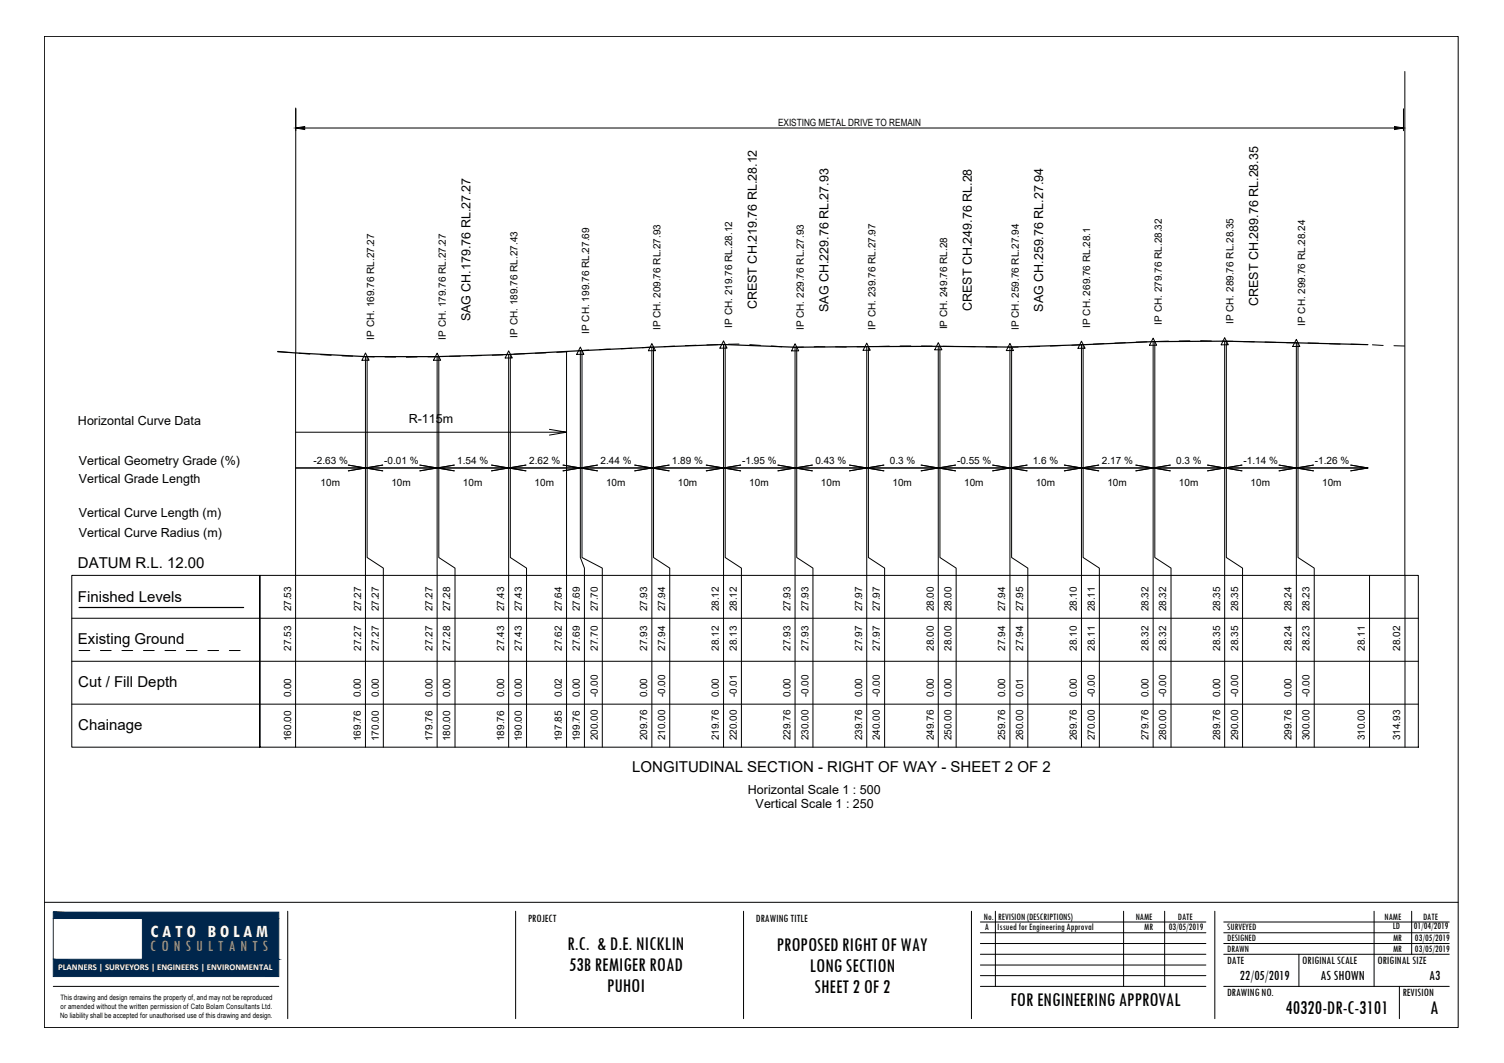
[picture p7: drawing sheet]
<svg xmlns="http://www.w3.org/2000/svg" width="420mm" height="297mm" viewBox="0 0 420 297" stroke-linecap="round" stroke-linejoin="round" font-family="sans-serif">
<defs><g id="words">
<g font-size="5.6">
<text x="158.5" y="265.4">R.C. &amp; D.E. NICKLIN</text>
<text x="217" y="265.7">PROPOSED RIGHT OF WAY</text>
<text x="159" y="271.3">53B REMIGER ROAD</text>
<text x="226.2" y="271.6">LONG SECTION</text>
<text x="169.6" y="277.2">PUHOI</text>
<text x="227.6" y="277.5">SHEET 2 OF 2</text>
<text x="282.3" y="281.2">FOR ENGINEERING APPROVAL</text>
<text x="359.1" y="283.3">40320-DR-C-3101</text>
<text x="399.5" y="283.3">A</text>
</g>
<text font-size="5.1" fill="#fafafa" x="42.1" y="262">C A T O B O L A M</text>
<text font-size="4.5" fill="#bed62f" x="42" y="265.9">C O N S U L T A N T S</text>
<g font-size="4.2">
<text x="21.7" y="158.7">DATUM R.L. 12.00</text>
<text x="21.7" y="168.2">Finished Levels</text>
<text x="21.7" y="179.9">Existing Ground</text>
<text x="21.9" y="191.9">Cut / Fill Depth</text>
<text x="21.9" y="203.9">Chainage</text>
<text x="176.6" y="215.7">LONGITUDINAL SECTION - RIGHT OF WAY - SHEET 2 OF 2</text>
</g>
<g font-size="4">
<text x="346.4" y="274">22/05/2019</text>
<text x="368.9" y="274">AS SHOWN</text>
<text x="399.2" y="274">A3</text>
</g>
<g font-size="3.5">
<text x="131.4" y="89.8" transform="rotate(-90 131.4 89.8)">SAG CH.179.76 RL.27.27</text>
<text x="211.4" y="86.4" transform="rotate(-90 211.4 86.4)">CREST CH.219.76 RL.28.12</text>
<text x="231.5" y="87.2" transform="rotate(-90 231.5 87.2)">SAG CH.229.76 RL.27.93</text>
<text x="271.5" y="86.9" transform="rotate(-90 271.5 86.9)">CREST CH.249.76 RL.28</text>
<text x="291.5" y="87.1" transform="rotate(-90 291.5 87.1)">SAG CH.259.76 RL.27.94</text>
<text x="351.5" y="85.5" transform="rotate(-90 351.5 85.5)">CREST CH.289.76 RL.28.35</text>
<text x="21.8" y="118.7">Horizontal Curve Data</text>
<text x="114.2" y="118.2">R-115m</text>
<text x="22" y="130">Vertical Geometry Grade (%)</text>
<text x="22" y="135">Vertical Grade Length</text>
<text x="22" y="144.5">Vertical Curve Length (m)</text>
<text x="22" y="150">Vertical Curve Radius (m)</text>
<text x="208.9" y="221.7">Horizontal Scale 1 : 500</text>
<text x="211.1" y="225.8">Vertical Scale 1 : 250</text>
</g>
<g font-size="3.2">
<text x="147.5" y="257.6">PROJECT</text>
<text x="211.2" y="257.6">DRAWING TITLE</text>
<text x="342.8" y="269.3">DATE</text>
<text x="363.8" y="269.3">ORIGINAL SCALE</text>
<text x="384.8" y="269.3">ORIGINAL SIZE</text>
<text x="342.8" y="278.3">DRAWING NO.</text>
<text x="391.9" y="278.3">REVISION</text>
</g>
<g font-size="2.8">
<text x="217.4" y="35.1">EXISTING METAL DRIVE TO REMAIN</text>
<text x="104.5" y="94.9" transform="rotate(-90 104.5 94.9)">IP CH. 169.76 RL.27.27</text>
<text x="124.6" y="94.9" transform="rotate(-90 124.6 94.9)">IP CH. 179.76 RL.27.27</text>
<text x="144.6" y="94.3" transform="rotate(-90 144.6 94.3)">IP CH. 189.76 RL.27.43</text>
<text x="164.6" y="93.3" transform="rotate(-90 164.6 93.3)">IP CH. 199.76 RL.27.69</text>
<text x="184.6" y="92.3" transform="rotate(-90 184.6 92.3)">IP CH. 209.76 RL.27.93</text>
<text x="204.6" y="91.5" transform="rotate(-90 204.6 91.5)">IP CH. 219.76 RL.28.12</text>
<text x="224.6" y="92.3" transform="rotate(-90 224.6 92.3)">IP CH. 229.76 RL.27.93</text>
<text x="244.6" y="92.1" transform="rotate(-90 244.6 92.1)">IP CH. 239.76 RL.27.97</text>
<text x="264.6" y="92" transform="rotate(-90 264.6 92)">IP CH. 249.76 RL.28</text>
<text x="284.6" y="92.2" transform="rotate(-90 284.6 92.2)">IP CH. 259.76 RL.27.94</text>
<text x="304.6" y="91.6" transform="rotate(-90 304.6 91.6)">IP CH. 269.76 RL.28.1</text>
<text x="324.6" y="90.7" transform="rotate(-90 324.6 90.7)">IP CH. 279.76 RL.28.32</text>
<text x="344.6" y="90.6" transform="rotate(-90 344.6 90.6)">IP CH. 289.76 RL.28.35</text>
<text x="364.6" y="91.1" transform="rotate(-90 364.6 91.1)">IP CH. 299.76 RL.28.24</text>
<text x="87.6" y="129.7">-2.63 %</text>
<text x="107.3" y="129.7">-0.01 %</text>
<text x="127.7" y="129.7">1.54 %</text>
<text x="147.8" y="129.7">2.62 %</text>
<text x="167.8" y="129.7">2.44 %</text>
<text x="187.7" y="129.7">1.89 %</text>
<text x="207.3" y="129.7">-1.95 %</text>
<text x="227.8" y="129.7">0.43 %</text>
<text x="248.6" y="129.7">0.3 %</text>
<text x="267.4" y="129.7">-0.55 %</text>
<text x="288.5" y="129.7">1.6 %</text>
<text x="307.8" y="129.7">2.17 %</text>
<text x="328.6" y="129.7">0.3 %</text>
<text x="347.4" y="129.7">-1.14 %</text>
<text x="367.4" y="129.7">-1.26 %</text>
<text x="89.6" y="135.7">10m</text>
<text x="109.3" y="135.7">10m</text>
<text x="129.3" y="135.7">10m</text>
<text x="149.3" y="135.7">10m</text>
<text x="169.3" y="135.7">10m</text>
<text x="189.3" y="135.7">10m</text>
<text x="209.3" y="135.7">10m</text>
<text x="229.3" y="135.7">10m</text>
<text x="249.3" y="135.7">10m</text>
<text x="269.4" y="135.7">10m</text>
<text x="289.3" y="135.7">10m</text>
<text x="309.4" y="135.7">10m</text>
<text x="329.3" y="135.7">10m</text>
<text x="349.4" y="135.7">10m</text>
<text x="369.3" y="135.7">10m</text>
<text x="81.3" y="170.9" transform="rotate(-90 81.3 170.9)">27.53</text>
<text x="100.9" y="170.9" transform="rotate(-90 100.9 170.9)">27.27</text>
<text x="105.9" y="170.9" transform="rotate(-90 105.9 170.9)">27.27</text>
<text x="120.8" y="170.9" transform="rotate(-90 120.8 170.9)">27.27</text>
<text x="125.8" y="170.9" transform="rotate(-90 125.8 170.9)">27.28</text>
<text x="140.8" y="170.9" transform="rotate(-90 140.8 170.9)">27.43</text>
<text x="145.8" y="170.9" transform="rotate(-90 145.8 170.9)">27.43</text>
<text x="157" y="170.9" transform="rotate(-90 157 170.9)">27.64</text>
<text x="162" y="170.9" transform="rotate(-90 162 170.9)">27.69</text>
<text x="167" y="170.9" transform="rotate(-90 167 170.9)">27.70</text>
<text x="180.8" y="170.9" transform="rotate(-90 180.8 170.9)">27.93</text>
<text x="185.8" y="170.9" transform="rotate(-90 185.8 170.9)">27.94</text>
<text x="200.8" y="170.9" transform="rotate(-90 200.8 170.9)">28.12</text>
<text x="205.8" y="170.9" transform="rotate(-90 205.8 170.9)">28.12</text>
<text x="220.8" y="170.9" transform="rotate(-90 220.8 170.9)">27.93</text>
<text x="225.8" y="170.9" transform="rotate(-90 225.8 170.9)">27.93</text>
<text x="240.8" y="170.9" transform="rotate(-90 240.8 170.9)">27.97</text>
<text x="245.8" y="170.9" transform="rotate(-90 245.8 170.9)">27.97</text>
<text x="260.8" y="170.9" transform="rotate(-90 260.8 170.9)">28.00</text>
<text x="265.8" y="170.9" transform="rotate(-90 265.8 170.9)">28.00</text>
<text x="280.8" y="170.9" transform="rotate(-90 280.8 170.9)">27.94</text>
<text x="285.8" y="170.9" transform="rotate(-90 285.8 170.9)">27.95</text>
<text x="300.8" y="170.9" transform="rotate(-90 300.8 170.9)">28.10</text>
<text x="305.8" y="170.9" transform="rotate(-90 305.8 170.9)">28.11</text>
<text x="320.8" y="170.9" transform="rotate(-90 320.8 170.9)">28.32</text>
<text x="325.8" y="170.9" transform="rotate(-90 325.8 170.9)">28.32</text>
<text x="340.9" y="170.9" transform="rotate(-90 340.9 170.9)">28.35</text>
<text x="345.8" y="170.9" transform="rotate(-90 345.8 170.9)">28.35</text>
<text x="360.8" y="170.9" transform="rotate(-90 360.8 170.9)">28.24</text>
<text x="365.8" y="170.9" transform="rotate(-90 365.8 170.9)">28.23</text>
<text x="81.3" y="181.9" transform="rotate(-90 81.3 181.9)">27.53</text>
<text x="100.9" y="181.9" transform="rotate(-90 100.9 181.9)">27.27</text>
<text x="105.9" y="181.9" transform="rotate(-90 105.9 181.9)">27.27</text>
<text x="120.8" y="181.9" transform="rotate(-90 120.8 181.9)">27.27</text>
<text x="125.8" y="181.9" transform="rotate(-90 125.8 181.9)">27.28</text>
<text x="140.8" y="181.9" transform="rotate(-90 140.8 181.9)">27.43</text>
<text x="145.8" y="181.9" transform="rotate(-90 145.8 181.9)">27.43</text>
<text x="157" y="181.9" transform="rotate(-90 157 181.9)">27.62</text>
<text x="162" y="181.9" transform="rotate(-90 162 181.9)">27.69</text>
<text x="167" y="181.9" transform="rotate(-90 167 181.9)">27.70</text>
<text x="180.8" y="181.9" transform="rotate(-90 180.8 181.9)">27.93</text>
<text x="185.8" y="181.9" transform="rotate(-90 185.8 181.9)">27.94</text>
<text x="200.8" y="181.9" transform="rotate(-90 200.8 181.9)">28.12</text>
<text x="205.8" y="181.9" transform="rotate(-90 205.8 181.9)">28.13</text>
<text x="220.8" y="181.9" transform="rotate(-90 220.8 181.9)">27.93</text>
<text x="225.8" y="181.9" transform="rotate(-90 225.8 181.9)">27.93</text>
<text x="240.8" y="181.9" transform="rotate(-90 240.8 181.9)">27.97</text>
<text x="245.8" y="181.9" transform="rotate(-90 245.8 181.9)">27.97</text>
<text x="260.8" y="181.9" transform="rotate(-90 260.8 181.9)">28.00</text>
<text x="265.8" y="181.9" transform="rotate(-90 265.8 181.9)">28.00</text>
<text x="280.8" y="181.9" transform="rotate(-90 280.8 181.9)">27.94</text>
<text x="285.8" y="181.9" transform="rotate(-90 285.8 181.9)">27.94</text>
<text x="300.8" y="181.9" transform="rotate(-90 300.8 181.9)">28.10</text>
<text x="305.8" y="181.9" transform="rotate(-90 305.8 181.9)">28.11</text>
<text x="320.8" y="181.9" transform="rotate(-90 320.8 181.9)">28.32</text>
<text x="325.8" y="181.9" transform="rotate(-90 325.8 181.9)">28.32</text>
<text x="340.9" y="181.9" transform="rotate(-90 340.9 181.9)">28.35</text>
<text x="345.8" y="181.9" transform="rotate(-90 345.8 181.9)">28.35</text>
<text x="360.8" y="181.9" transform="rotate(-90 360.8 181.9)">28.24</text>
<text x="365.8" y="181.9" transform="rotate(-90 365.8 181.9)">28.23</text>
<text x="381.3" y="181.9" transform="rotate(-90 381.3 181.9)">28.11</text>
<text x="391.2" y="181.9" transform="rotate(-90 391.2 181.9)">28.02</text>
<text x="81.3" y="194.9" transform="rotate(-90 81.3 194.9)">0.00</text>
<text x="100.8" y="194.9" transform="rotate(-90 100.8 194.9)">0.00</text>
<text x="105.8" y="194.9" transform="rotate(-90 105.8 194.9)">0.00</text>
<text x="120.8" y="194.9" transform="rotate(-90 120.8 194.9)">0.00</text>
<text x="125.8" y="194.9" transform="rotate(-90 125.8 194.9)">0.00</text>
<text x="140.8" y="194.9" transform="rotate(-90 140.8 194.9)">0.00</text>
<text x="145.8" y="194.9" transform="rotate(-90 145.8 194.9)">0.00</text>
<text x="157" y="194.9" transform="rotate(-90 157 194.9)">0.02</text>
<text x="162" y="194.9" transform="rotate(-90 162 194.9)">0.00</text>
<text x="167" y="194.9" transform="rotate(-90 167 194.9)">-0.00</text>
<text x="180.8" y="194.9" transform="rotate(-90 180.8 194.9)">0.00</text>
<text x="185.8" y="194.9" transform="rotate(-90 185.8 194.9)">-0.00</text>
<text x="200.8" y="194.9" transform="rotate(-90 200.8 194.9)">0.00</text>
<text x="205.8" y="194.9" transform="rotate(-90 205.8 194.9)">-0.01</text>
<text x="220.8" y="194.9" transform="rotate(-90 220.8 194.9)">0.00</text>
<text x="225.8" y="194.9" transform="rotate(-90 225.8 194.9)">-0.00</text>
<text x="240.8" y="194.9" transform="rotate(-90 240.8 194.9)">0.00</text>
<text x="245.8" y="194.9" transform="rotate(-90 245.8 194.9)">-0.00</text>
<text x="260.8" y="194.9" transform="rotate(-90 260.8 194.9)">0.00</text>
<text x="265.8" y="194.9" transform="rotate(-90 265.8 194.9)">0.00</text>
<text x="280.8" y="194.9" transform="rotate(-90 280.8 194.9)">0.00</text>
<text x="285.8" y="194.9" transform="rotate(-90 285.8 194.9)">0.01</text>
<text x="300.8" y="194.9" transform="rotate(-90 300.8 194.9)">0.00</text>
<text x="305.8" y="194.9" transform="rotate(-90 305.8 194.9)">-0.00</text>
<text x="320.8" y="194.9" transform="rotate(-90 320.8 194.9)">0.00</text>
<text x="325.8" y="194.9" transform="rotate(-90 325.8 194.9)">-0.00</text>
<text x="340.9" y="194.9" transform="rotate(-90 340.9 194.9)">0.00</text>
<text x="345.8" y="194.9" transform="rotate(-90 345.8 194.9)">-0.00</text>
<text x="360.8" y="194.9" transform="rotate(-90 360.8 194.9)">0.00</text>
<text x="365.8" y="194.9" transform="rotate(-90 365.8 194.9)">-0.00</text>
<text x="81.3" y="207.1" transform="rotate(-90 81.3 207.1)">160.00</text>
<text x="100.8" y="207.1" transform="rotate(-90 100.8 207.1)">169.76</text>
<text x="105.8" y="207.1" transform="rotate(-90 105.8 207.1)">170.00</text>
<text x="120.8" y="207.1" transform="rotate(-90 120.8 207.1)">179.76</text>
<text x="125.8" y="207.1" transform="rotate(-90 125.8 207.1)">180.00</text>
<text x="140.8" y="207.1" transform="rotate(-90 140.8 207.1)">189.76</text>
<text x="145.8" y="207.1" transform="rotate(-90 145.8 207.1)">190.00</text>
<text x="157" y="207.1" transform="rotate(-90 157 207.1)">197.85</text>
<text x="162" y="207.1" transform="rotate(-90 162 207.1)">199.76</text>
<text x="167" y="206.9" transform="rotate(-90 167 206.9)">200.00</text>
<text x="180.8" y="206.9" transform="rotate(-90 180.8 206.9)">209.76</text>
<text x="185.8" y="206.9" transform="rotate(-90 185.8 206.9)">210.00</text>
<text x="200.8" y="206.9" transform="rotate(-90 200.8 206.9)">219.76</text>
<text x="205.8" y="206.9" transform="rotate(-90 205.8 206.9)">220.00</text>
<text x="220.8" y="206.9" transform="rotate(-90 220.8 206.9)">229.76</text>
<text x="225.8" y="206.9" transform="rotate(-90 225.8 206.9)">230.00</text>
<text x="240.8" y="206.9" transform="rotate(-90 240.8 206.9)">239.76</text>
<text x="245.8" y="206.9" transform="rotate(-90 245.8 206.9)">240.00</text>
<text x="260.8" y="206.9" transform="rotate(-90 260.8 206.9)">249.76</text>
<text x="265.8" y="206.9" transform="rotate(-90 265.8 206.9)">250.00</text>
<text x="280.8" y="206.9" transform="rotate(-90 280.8 206.9)">259.76</text>
<text x="285.8" y="206.9" transform="rotate(-90 285.8 206.9)">260.00</text>
<text x="300.8" y="206.9" transform="rotate(-90 300.8 206.9)">269.76</text>
<text x="305.8" y="206.9" transform="rotate(-90 305.8 206.9)">270.00</text>
<text x="320.8" y="206.9" transform="rotate(-90 320.8 206.9)">279.76</text>
<text x="325.8" y="206.9" transform="rotate(-90 325.8 206.9)">280.00</text>
<text x="340.9" y="206.9" transform="rotate(-90 340.9 206.9)">289.76</text>
<text x="345.8" y="206.9" transform="rotate(-90 345.8 206.9)">290.00</text>
<text x="360.8" y="206.9" transform="rotate(-90 360.8 206.9)">299.76</text>
<text x="365.8" y="206.9" transform="rotate(-90 365.8 206.9)">300.00</text>
<text x="381.3" y="206.9" transform="rotate(-90 381.3 206.9)">310.00</text>
<text x="391.2" y="206.9" transform="rotate(-90 391.2 206.9)">314.93</text>
<text x="274.9" y="257">No.</text>
<text x="278.8" y="257">REVISION (DESCRIPTIONS)</text>
<text x="317.3" y="257">NAME</text>
<text x="329" y="257">DATE</text>
<text x="386.8" y="257">NAME</text>
<text x="397.5" y="257">DATE</text>
<text x="275.2" y="260">A</text>
<text x="278.6" y="260">Issued for Engineering Approval</text>
<text x="319.6" y="260">MR</text>
<text x="326.5" y="260">03/05/2019</text>
<text x="342.8" y="263">DESIGNED</text>
<text x="342.8" y="260">SURVEYED</text>
<text x="389.1" y="259.6">LD</text>
<text x="389.2" y="263">MR</text>
<text x="395" y="259.6">01/04/2019</text>
<text x="395.3" y="263">03/05/2019</text>
<text x="342.8" y="266">DRAWN</text>
<text x="389.2" y="266">MR</text>
<text x="395.3" y="266">03/05/2019</text>
</g>
<text font-size="2.5" fill="#fafafa" x="16.2" y="271.1">PLANNERS | SURVEYORS | ENGINEERS | ENVIRONMENTAL</text>
<g font-size="2.1">
<text x="16.9" y="279.4">This drawing and design remains the property of, and may not be reproduced</text>
<text x="16.9" y="281.9">or amended without the written permission of Cato Bolam Consultants Ltd.</text>
<text x="16.8" y="284.4">No liability shall be accepted for unauthorised use of this drawing and design.</text>
</g>
</g></defs>
<!-- layer: PLOT LS RD 201905211 -->
<g fill="none" stroke="#000" stroke-width=".28">
<path d="M77.6 98.3l3 .2M82.6 98.6v110.2M83.6 98.7l3 .2M89.6 99.1l2.9 .2M95.5 99.4l3 .1M101.5 99.7h3M102.1 98.6l1 2.1h-2zM102.1 99.7v109.1M102.6 99.7v56.1l4.5 3v50M107.6 99.7l2.9 .1M116.5 99.7l-3 .1M119.5 99.7h3l.1 56.1 4.5 3v50"/>
<path d="M122.1 98.7l1 2h-2zM122.1 99.7v109.1M128.6 99.5l-3.1 .1M134.5 99.4h-2.9M140.5 99.1l-3 .2M142.1 98l1 2h-2zM142.1 99.1v109.7M142.6 99v56.8l4.5 3v50M146.5 98.8l-3 .2M152.5 98.6l-3 .1M158.3 98.2v110.6M158.5 98.3l-3 .2"/>
<path d="M162.1 97l1 2h-2zM162.1 98v57.8l1.2 3v50M162.6 98v57.8l5.7 3v50M164.5 97.8l-3 .2M170.5 97.6l-3 .1M176.5 97.3l-3 .2M182.1 96l1 2h-2zM182.1 97v111.8M182.5 97l-3 .2M182.6 97v58.8l4.5 3v50M188.5 96.7l-3 .2M194.5 96.5l-3 .1"/>
<path d="M200.5 96.3l-3 .1M202.1 95.3l1 2h-2zM202.1 96.3v112.5M202.6 96.3v59.5l4.5 3v50M206.4 96.1l-2.9 .1M209.5 96.3l3 .2M215.5 96.7l2.9 .2M222.1 96.1l1 1.9h-2zM222.1 97v111.8M222.6 97v58.8l4.5 3v50M224.4 97l-3 .1M227.4 96.9h3"/>
<path d="M233.4 96.9l3 .1M242.1 95.9l1 2h-2zM242.1 96.9v111.9M242.4 96.9h-3M242.6 96.9v58.9l4.5 3v50M248.4 96.7l-3 .1M251.4 96.7h3.1M257.4 96.7h3M262.1 95.8l1 1.9h-2zM262.1 96.8v112M262.6 96.8v59l4.5 3v50M263.4 96.8h3"/>
<path d="M269.4 96.8l3 .1M275.4 96.9h3.1M281.4 97h3M282.1 96l1 2h-2zM282.1 97v111.8M282.6 96.9v58.9l4.5 3v50M290.4 96.8l-3 .1M296.4 96.6l-3 .1M302.1 95.3l1 2h-2zM302.1 96.4v112.4M302.4 96.3l-3 .2M302.6 96.3v59.5l4.5 3v50"/>
<path d="M308.4 96l-3 .2M314.4 95.8l-3 .1M320.4 95.5l-3 .1M322.1 94.5l1 2h-2zM322.1 95.5v113.3M322.6 95.5v60.3l4.5 3v50M326.4 95.3l-3 .1M332.4 95.3h-3M335.4 95.2l3 .1M341.4 95.3l3 .1M342.1 94.4l1 2h-1.9zM342.1 95.3v113.5"/>
<path d="M342.6 95.4v60.4l4.5 3v50M347.4 95.5h3M353.4 95.6l3 .1M359.4 95.8h3M362.1 94.8l1 2h-2zM362.1 95.8v113M362.6 95.8v60l4.5 3v50M365.4 95.8l3 .1M371.4 96.1h3M377.4 96.2l3 .1M383.4 96.4l3 .1M389.4 96.6l3 .1"/>
<path d="M153.5 120l4.8 .8h-75.7M97.3 130l4.8 .8h-19.5M106.9 130l-9.6 1.6M117.3 130l4.8 .8h-20l4.8 .8M126.9 130l-9.6 1.6M137.3 130l4.8 .8h-20l4.8 .8M146.9 130l-9.6 1.6M157.3 130l4.8 .8h-20l4.8 .8M158.3 120.8l-4.8 .8M166.9 130l-9.6 1.6M177.3 130l4.8 .8h-20l4.8 .8M186.9 130l-9.6 1.6"/>
<path d="M197.3 130l4.8 .8h-20l4.8 .8M206.9 130l-9.6 1.6M217.3 130l4.8 .8h-20l4.8 .8M226.9 130l-9.6 1.6M237.3 130l4.8 .8h-20l4.8 .8M246.9 130l-9.6 1.6M257.3 130l4.8 .8h-20l4.8 .8M266.9 130l-9.6 1.6M277.3 130l4.8 .8h-20l4.8 .8M286.9 130l-9.6 1.6M297.3 130l4.8 .8h-20l4.8 .8M306.9 130l-9.6 1.6"/>
<path d="M317.3 130l4.8 .8h-20l4.8 .8M326.9 130l-9.6 1.6M337.3 130l4.8 .8h-20l4.8 .8M346.9 130l-9.6 1.6M357.3 130l4.8 .8h-20l4.8 .8M366.9 130l-9.6 1.6M377.3 130l4.8 .8h-20l4.8 .8M382.1 130.8l-4.8 .8M20.1 160.8v48h52.5v-48h323.6v48h-323.6v-48zM20.1 172.8h376.1M382.6 160.8v48M392.5 160.8v48"/>
<path d="M20.1 196.8h376.1M20.1 184.8h376.1M22.1 181.8h3M28.1 181.8h3M34.1 181.8h3M40.1 181.8h3M46.1 181.8h3M52.1 181.8h3M58.1 181.8h3M64.1 181.8h3"/>
</g>
<path d="M382.1 96.3l-40-1-20 .2-40 1.5-20-.2-40 .2-20-.7-20 .7-40 2.1-20 .6h-20l-24.5-1.5M22.1 169.8h46" fill="none" stroke="#000" stroke-width=".34"/>
<!-- layer: TB-Title block -->
<g fill="none" stroke="#000" stroke-width=".28">
<path d="M12.4 10.2h395v276.9h-395zM12.4 252.1h395M80.4 254.6v30M144 254.6v30M207.7 254.6v30M271.4 254.6v30M273.9 257.6h63M278.1 254.6v21M313.9 254.6v21M325.4 254.6v21M339.4 254.6v30M341.9 257.6h63"/>
<path d="M383.9 254.6v21M394.4 254.6v12.1M14.9 275.6h63M273.9 266.7h63M273.9 275.6h63M273.9 263.7h63M273.9 260.6h63M273.9 272.6h63M273.9 269.7h63M341.9 266.7h63M341.9 275.6h63M341.9 263.7h63"/>
<path d="M341.9 260.6h63M362.9 266.7v8.9M390.9 275.6v9"/>
</g>
<!-- layer: TB-Logo -->
<g fill="#00264c" stroke="#00264c" stroke-width=".28">
<path d="M14.9 256.7v11.4z"/>
<path d="M14.9 254.9l63 1.8v-1.8zM14.9 254.9l63 1.8h-63z"/>
<path d="M39.8 256.7l38.1 11.4v-11.4zM39.8 256.7l38.1 11.4h-38.1z"/>
<path d="M14.9 268.1l63 4.8v-4.8zM14.9 268.1l63 4.8h-63z"/>
</g>
<!-- layer: 0 -->
<path d="M392.5 20v140.8M82.6 30.2v68.4M85.1 35.8h304.5M392.1 30.4v6.1" fill="none" stroke="#000" stroke-width=".28"/>
<path d="M82.6 35.8l2.5-.5v.9zM389.6 35.3l2.5 .5-2.5 .4z" fill="#000" stroke="#000" stroke-width=".28"/>
<use href="#words"/>
</svg>
